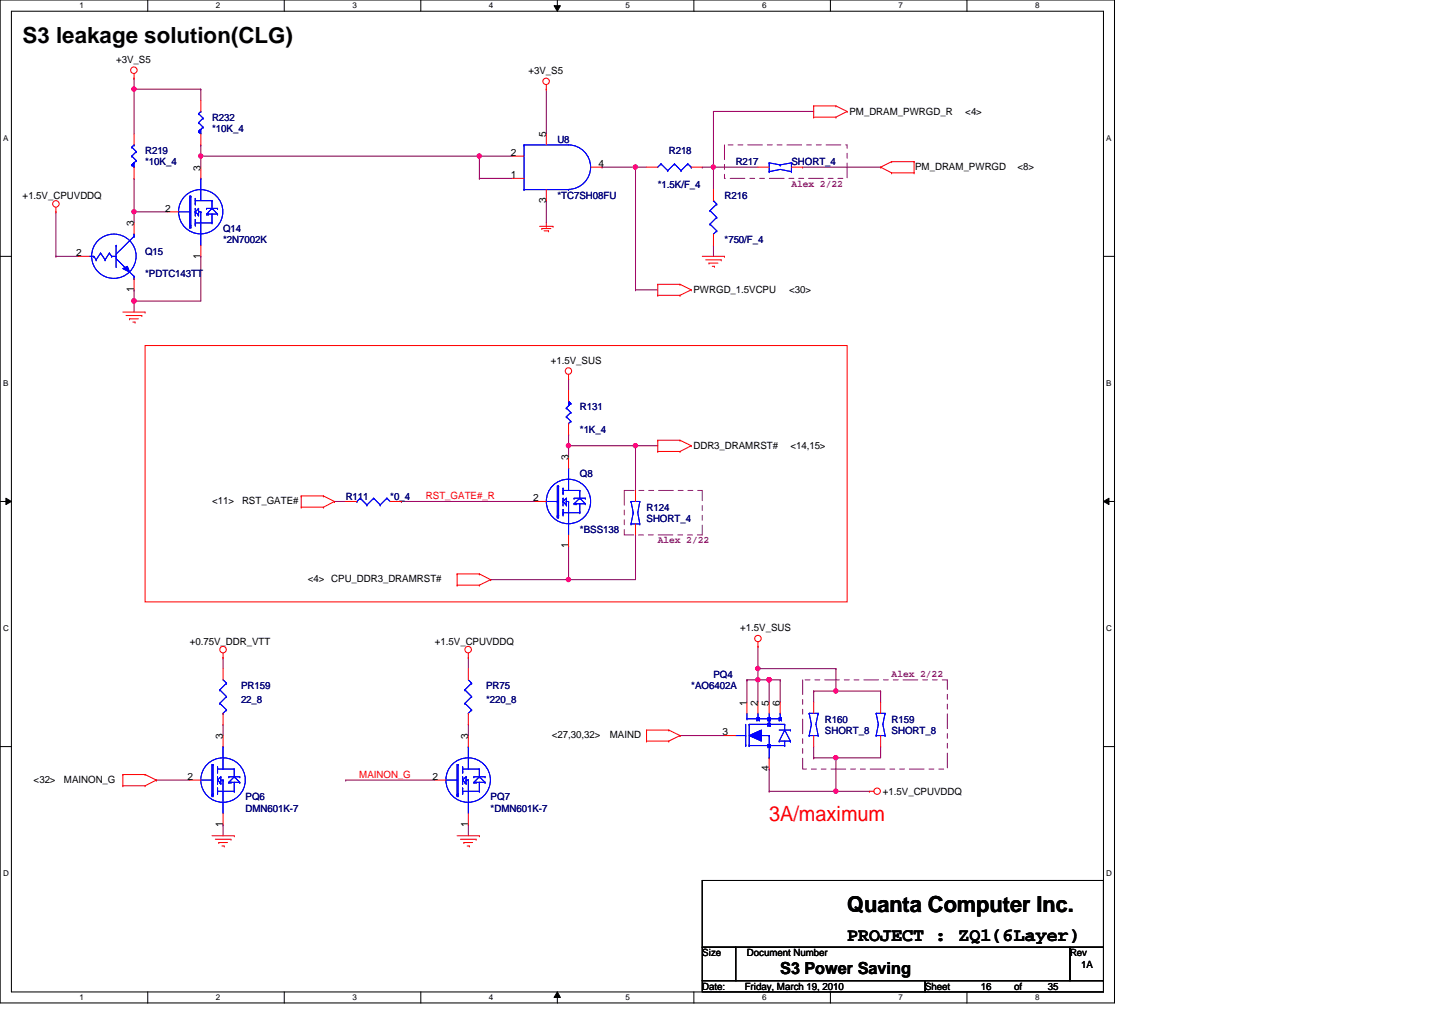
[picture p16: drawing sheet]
<svg xmlns="http://www.w3.org/2000/svg" width="297mm" height="210mm" viewBox="0 0 297 210" stroke-linecap="round" stroke-linejoin="round" font-family="sans-serif">
<defs><g id="words">
<g font-size="4.6">
<text x="4.7" y="8.9">S3 leakage solution(CLG)</text>
<text x="175.7" y="189.1">Quanta Computer Inc.</text>
</g>
<text font-size="4.4" fill="#f00" x="159.6" y="170.3">3A/maximum</text>
<text font-size="3.9" x="175.7" y="195.1">PROJECT : ZQ1(6Layer)</text>
<text font-size="3.4" x="161.8" y="202">S3 Power Saving</text>
<g font-size="2.1">
<text x="24.1" y="13">+3V_S5</text>
<text x="109.6" y="15.3">+3V_S5</text>
<text x="176.2" y="23.9">PM_DRAM_PWRGD_R</text>
<text x="200.2" y="23.9">&lt;4&gt;</text>
<text x="113.3" y="28.4" transform="rotate(-90 113.3 28.4)">5</text>
<text x="41.6" y="35.4" transform="rotate(-90 41.6 35.4)">3</text>
<text x="106" y="32.3">2</text>
<text x="124.2" y="34.6">4</text>
<text x="189.8" y="35.2">PM_DRAM_PWRGD</text>
<text x="211.1" y="35.2">&lt;8&gt;</text>
<text x="4.7" y="41.2">+1.5V_CPUVDDQ</text>
<text x="106" y="37">1</text>
<text x="27.8" y="46.9" transform="rotate(-90 27.8 46.9)">3</text>
<text x="34.3" y="43.9">2</text>
<text x="113.3" y="42.1" transform="rotate(-90 113.3 42.1)">3</text>
<text x="15.8" y="53.1">2</text>
<text x="41.6" y="53.7" transform="rotate(-90 41.6 53.7)">1</text>
<text x="27.8" y="60.6" transform="rotate(-90 27.8 60.6)">1</text>
<text x="143.8" y="60.9">PWRGD_1.5VCPU</text>
<text x="163.7" y="60.9">&lt;30&gt;</text>
<text x="114.3" y="75.4">+1.5V_SUS</text>
<text x="117.9" y="95.5" transform="rotate(-90 117.9 95.5)">3</text>
<text x="143.8" y="93.2">DDR3_DRAMRST#</text>
<text x="164" y="93.2">&lt;14,15&gt;</text>
<text x="44" y="104.6">&lt;11&gt;</text>
<text x="50.2" y="104.6">RST_GATE#</text>
<text x="110.6" y="104">2</text>
<text x="117.9" y="113.7" transform="rotate(-90 117.9 113.7)">1</text>
<text x="63.8" y="120.7">&lt;4&gt; CPU_DDR3_DRAMRST#</text>
<text x="153.5" y="130.9">+1.5V_SUS</text>
<text x="39.4" y="133.7">+0.75V_DDR_VTT</text>
<text x="90.2" y="133.7">+1.5V_CPUVDDQ</text>
<text x="154.9" y="146.3" transform="rotate(-90 154.9 146.3)">1</text>
<text x="157.2" y="146.3" transform="rotate(-90 157.2 146.3)">2</text>
<text x="159.5" y="146.3" transform="rotate(-90 159.5 146.3)">5</text>
<text x="161.8" y="146.3" transform="rotate(-90 161.8 146.3)">6</text>
<text x="46.2" y="153.3" transform="rotate(-90 46.2 153.3)">3</text>
<text x="97.1" y="153.3" transform="rotate(-90 97.1 153.3)">3</text>
<text x="114.5" y="153.1">&lt;27,30,32&gt;</text>
<text x="126.5" y="153.1">MAIND</text>
<text x="149.9" y="152.5">3</text>
<text x="38.9" y="161.8">2</text>
<text x="89.7" y="161.8">2</text>
<text x="159.5" y="160" transform="rotate(-90 159.5 160)">4</text>
<text x="7" y="162.3">&lt;32&gt;</text>
<text x="13.2" y="162.3">MAINON_G</text>
<text x="183.1" y="164.9">+1.5V_CPUVDDQ</text>
<text x="46.2" y="171.5" transform="rotate(-90 46.2 171.5)">1</text>
<text x="97.1" y="171.5" transform="rotate(-90 97.1 171.5)">1</text>
<text x="145.7" y="198.4">Size</text>
<text x="154.9" y="198.4">Document Number</text>
<text x="222" y="198.4">Rev</text>
<text x="224.3" y="200.7">1A</text>
<text x="145.7" y="205.3">Date:</text>
<text x="154.5" y="205.3">Friday, March 19, 2010</text>
<text x="191.9" y="205.3">Sheet</text>
<text x="203.5" y="205.3">16</text>
<text x="210.4" y="205.3">of</text>
<text x="217.3" y="205.3">35</text>
</g>
<g font-size="2.1" fill="#000080">
<text x="44" y="25">R232</text>
<text x="44" y="27.3">*10K_4</text>
<text x="115.6" y="29.7">U8</text>
<text x="30.1" y="32">R219</text>
<text x="30.1" y="34.3">*10K_4</text>
<text x="138.7" y="32">R218</text>
<text x="152.6" y="34.3">R217</text>
<text x="164.2" y="34.3">SHORT_4</text>
<text x="115.6" y="41.2">*TC7SH08FU</text>
<text x="136.4" y="38.9">*1.5K/F_4</text>
<text x="150.3" y="41.2">R216</text>
<text x="30.1" y="52.8">Q15</text>
<text x="46.3" y="48.1">Q14</text>
<text x="46.3" y="50.5">*2N7002K</text>
<text x="150.3" y="50.5">*750/F_4</text>
<text x="30.1" y="57.4">*PDTC143TT</text>
<text x="120.3" y="85.1">R131</text>
<text x="120.3" y="89.7">*1K_4</text>
<text x="120.3" y="99">Q8</text>
<text x="71.7" y="103.6">R111</text>
<text x="80.9" y="103.6">*0_4</text>
<text x="134.1" y="105.9">R124</text>
<text x="120.3" y="110.6">*BSS138</text>
<text x="134.1" y="108.2">SHORT_4</text>
<text x="50" y="142.9">PR159</text>
<text x="100.8" y="142.9">PR75</text>
<text x="143.4" y="142.9">*AO6402A</text>
<text x="148" y="140.6">PQ4</text>
<text x="50" y="145.7">22_8</text>
<text x="100.8" y="145.7">*220_8</text>
<text x="171.1" y="149.9">R160</text>
<text x="185" y="149.9">R159</text>
<text x="171.1" y="152.1">SHORT_8</text>
<text x="185" y="152.1">SHORT_8</text>
<text x="50.9" y="166">PQ6</text>
<text x="101.8" y="166">PQ7</text>
<text x="50.9" y="168.4">DMN601K-7</text>
<text x="101.8" y="168.4">*DMN601K-7</text>
</g>
<g font-size="2.1" fill="#800080">
<text x="164.2" y="38.7">Alex 2/22</text>
<text x="136.4" y="112.6">Alex 2/22</text>
<text x="185" y="140.4">Alex 2/22</text>
</g>
<g font-size="2.1" fill="#f00">
<text x="88.3" y="103.5">RST_GATE#_R</text>
<text x="74.5" y="161.3">MAINON_G</text>
</g>
<g font-size="1.7">
<text x="16.5" y="1.7">1</text>
<text x="44.8" y="1.7">2</text>
<text x="73.1" y="1.7">3</text>
<text x="101.4" y="1.7">4</text>
<text x="129.7" y="1.7">5</text>
<text x="158.1" y="1.7">6</text>
<text x="186.4" y="1.7">7</text>
<text x="214.7" y="1.7">8</text>
<text x=".6" y="29.2">A</text>
<text x="229.5" y="29.2">A</text>
<text x=".6" y="80.1">B</text>
<text x="229.5" y="80.1">B</text>
<text x=".6" y="130.9">C</text>
<text x="229.5" y="130.9">C</text>
<text x=".6" y="181.7">D</text>
<text x="229.5" y="181.7">D</text>
<text x="16.5" y="207.5">1</text>
<text x="44.8" y="207.5">2</text>
<text x="73.1" y="207.5">3</text>
<text x="101.4" y="207.5">4</text>
<text x="129.7" y="207.5">5</text>
<text x="158.1" y="207.5">6</text>
<text x="186.4" y="207.5">7</text>
<text x="214.7" y="207.5">8</text>
</g>
</g></defs>
<path d="M0 0h231.2v208h-231.2zM2.4 2.3h226.5v203.4h-226.5z" fill="none" stroke="#000" stroke-width=".21"/>
<g fill="#fff">
<path d="M16.5 .3h.9v1.8h-.9z"/>
<path d="M16.5 206h.9v1.9h-.9z"/>
</g>
<path d="M30.6 0v2.3M30.6 205.7v2.4" fill="none" stroke="#000" stroke-width=".21"/>
<g fill="#fff">
<path d="M44.8 .3h.9v1.8h-.9z"/>
<path d="M44.8 206h.9v1.9h-.9z"/>
</g>
<path d="M59 0v2.3M59 205.7v2.4" fill="none" stroke="#000" stroke-width=".21"/>
<g fill="#fff">
<path d="M73.1 .3h.9v1.8h-.9z"/>
<path d="M73.1 206h.9v1.9h-.9z"/>
</g>
<path d="M87.3 0v2.3M87.3 205.7v2.4" fill="none" stroke="#000" stroke-width=".21"/>
<g fill="#fff">
<path d="M101.4 .3h1v1.8h-1z"/>
<path d="M101.4 206h1v1.9h-1z"/>
</g>
<path d="M114.9 1.2h1.3l-.6 1.1zM115.6 0v2.3M115.6 205.7l.6 1.2h-1.3zM115.6 205.7v2.4" fill="none" stroke="#000" stroke-width=".21"/>
<path d="M114.9 1.2h1.3l-.6 1.1zM115.6 205.7l.6 1.2h-1.3z" fill="#000"/>
<g fill="#fff">
<path d="M129.7 .3h1v1.8h-1z"/>
<path d="M129.7 206h1v1.9h-1z"/>
</g>
<path d="M143.9 0v2.3M143.9 205.7v2.4" fill="none" stroke="#000" stroke-width=".21"/>
<g fill="#fff">
<path d="M158.1 .3h.9v1.8h-.9z"/>
<path d="M158.1 206h.9v1.9h-.9z"/>
</g>
<path d="M172.3 0v2.3M172.3 205.7v2.4" fill="none" stroke="#000" stroke-width=".21"/>
<g fill="#fff">
<path d="M186.4 .3h.9v1.8h-.9z"/>
<path d="M186.4 206h.9v1.9h-.9z"/>
</g>
<path d="M200.6 0v2.3M200.6 205.7v2.4" fill="none" stroke="#000" stroke-width=".21"/>
<g fill="#fff">
<path d="M214.7 .3h.9v1.8h-.9z"/>
<path d="M214.7 206h.9v1.9h-.9z"/>
<path d="M.6 27.7h1.1v1.9h-1.1z"/>
<path d="M229.5 27.7h1.1v1.9h-1.1z"/>
<path d="M.6 78.6h1.1v1.8h-1.1z"/>
<path d="M229.5 78.6h1.1v1.8h-1.1z"/>
</g>
<path d="M0 53.2h2.4M228.9 53.2h2.3" fill="none" stroke="#000" stroke-width=".21"/>
<g fill="#fff">
<path d="M.6 129.4h1.2v1.9h-1.2z"/>
<path d="M229.5 129.4h1.2v1.9h-1.2z"/>
</g>
<path d="M0 104h2.4M1.2 103.3l1.2 .7-1.2 .6zM228.9 104l1.1-.7v1.3zM228.9 104h2.3" fill="none" stroke="#000" stroke-width=".21"/>
<path d="M1.2 103.3l1.2 .7-1.2 .6zM228.9 104l1.1-.7v1.3z" fill="#000"/>
<g fill="#fff">
<path d="M.6 180.3h1.2v1.8h-1.2z"/>
<path d="M229.5 180.3h1.2v1.8h-1.2z"/>
</g>
<path d="M0 154.9h2.4M228.9 154.9h2.3" fill="none" stroke="#000" stroke-width=".21"/>
<g fill="none" stroke="#800040" stroke-width=".21">
<path d="M46.3 136.4h.1M46.3 136.4v2.3M97.2 136.4h.1M97.2 136.4v2.3M157.2 138.7h.1M157.2 138.7v2.3M46.3 150.2h.1M46.3 150.2v2.4M97.2 150.2h.1M97.2 150.2v2.4M168.8 143.3h.1M168.8 157.2h.1"/>
<path d="M168.8 143.3h4.6M168.8 157.2h4.6M32.4 161.8h.1M32.4 161.8h7M46.3 171.1h.1M46.3 171.1v2.3M71.7 161.8h.1M71.7 161.8h18.5M97.2 171.1h.1M97.2 171.1v2.3"/>
</g>
<circle cx="157.2" cy="141" r=".45" fill="#f0f"/>
<circle cx="157.2" cy="141" r=".45" fill="none" stroke="#f0f" stroke-width=".21"/>
<circle cx="157.2" cy="138.7" r=".45" fill="#f0f"/>
<circle cx="157.2" cy="138.7" r=".45" fill="none" stroke="#f0f" stroke-width=".21"/>
<path d="M141.1 152.6h.1M141.1 152.6h9.2M157.2 141h.1M157.2 141v4.6M159.6 159.5h.1M159.6 141h.1M159.6 159.5v4.6M159.6 141h2.2" fill="none" stroke="#800040" stroke-width=".21"/>
<circle cx="159.5" cy="141" r=".45" fill="#f0f"/>
<circle cx="159.5" cy="141" r=".45" fill="none" stroke="#f0f" stroke-width=".21"/>
<path d="M157.2 141h.1M157.2 141h2.4" fill="none" stroke="#800040" stroke-width=".21"/>
<circle cx="159.5" cy="141" r=".45" fill="#f0f"/>
<circle cx="159.5" cy="141" r=".45" fill="none" stroke="#f0f" stroke-width=".21"/>
<path d="M154.9 141h.1M154.9 141h2.3M154.9 141v4.6M159.6 141h.1M159.6 141v4.6M161.8 141h.1M161.8 141v4.6M173.4 164.1h.1M173.4 164.1h6.9" fill="none" stroke="#800040" stroke-width=".21"/>
<circle cx="173.4" cy="164.1" r=".45" fill="#f0f"/>
<circle cx="173.4" cy="164.1" r=".45" fill="none" stroke="#f0f" stroke-width=".21"/>
<path d="M173.4 138.7h.1M173.4 138.7v4.6" fill="none" stroke="#800040" stroke-width=".21"/>
<circle cx="173.4" cy="143.3" r=".45" fill="#f0f"/>
<circle cx="173.4" cy="143.3" r=".45" fill="none" stroke="#f0f" stroke-width=".21"/>
<path d="M157.2 138.7h.1M157.2 134.1h.1M157.2 138.7h16.2M157.2 134.1v4.6M173.4 157.2h.1M173.4 143.3h.1M173.4 157.2h9.3M173.4 143.3h9.3M173.4 157.2v6.9" fill="none" stroke="#800040" stroke-width=".21"/>
<circle cx="173.4" cy="157.2" r=".45" fill="#f0f"/>
<circle cx="173.4" cy="157.2" r=".45" fill="none" stroke="#f0f" stroke-width=".21"/>
<path d="M27.8 43.9h.1M27.8 43.9h6.9M159.6 164.1h.1M159.6 164.1h13.8" fill="none" stroke="#800040" stroke-width=".21"/>
<circle cx="27.8" cy="43.9" r=".45" fill="#f0f"/>
<circle cx="27.8" cy="43.9" r=".45" fill="none" stroke="#f0f" stroke-width=".21"/>
<path d="M148 34.7h.1M148 34.7v4.6M131.8 60.1h.1M131.8 60.1h4.6" fill="none" stroke="#800040" stroke-width=".21"/>
<circle cx="148" cy="34.6" r=".45" fill="#f0f"/>
<circle cx="148" cy="34.6" r=".45" fill="none" stroke="#f0f" stroke-width=".21"/>
<g fill="none" stroke="#800040" stroke-width=".21">
<path d="M113.3 18.5h.1M113.3 18.5v9.3M99.4 37h.1M99.4 37h7M124.9 34.7h.1M124.9 34.7h6.9M131.8 34.7h.1M131.8 34.7v25.4M145.7 34.7h.1M145.7 34.7h11.5M148 34.7h.1M113.3 41.6h.1"/>
<path d="M113.3 41.6v4.6M148 50.9h.1M148 50.9v2.3"/>
</g>
<circle cx="131.8" cy="34.6" r=".45" fill="#f0f"/>
<circle cx="131.8" cy="34.6" r=".45" fill="none" stroke="#f0f" stroke-width=".21"/>
<path d="M27.8 37h.1M27.8 37v6.9M131.8 34.7h.1M131.8 34.7h2.3M11.6 43.9h.1M11.6 43.9v9.3M27.8 60.1h.1M27.8 62.4h.1M27.8 60.1v4.6" fill="none" stroke="#800040" stroke-width=".21"/>
<circle cx="27.8" cy="62.4" r=".45" fill="#f0f"/>
<circle cx="27.8" cy="62.4" r=".45" fill="none" stroke="#f0f" stroke-width=".21"/>
<path d="M27.8 18.5h.1M27.8 18.5v9.3M41.7 53.2h.1M41.7 53.2v9.2h-13.9M27.8 62.4h.1" fill="none" stroke="#800040" stroke-width=".21"/>
<circle cx="27.8" cy="62.4" r=".45" fill="#f0f"/>
<circle cx="27.8" cy="62.4" r=".45" fill="none" stroke="#f0f" stroke-width=".21"/>
<path d="M27.8 18.5h.1M27.8 18.5h13.9" fill="none" stroke="#800040" stroke-width=".21"/>
<circle cx="27.8" cy="18.5" r=".45" fill="#f0f"/>
<circle cx="27.8" cy="18.5" r=".45" fill="none" stroke="#f0f" stroke-width=".21"/>
<g fill="none" stroke="#800040" stroke-width=".21">
<path d="M27.8 16.2h.1M27.8 16.2v2.3M41.7 18.5h.1M41.7 18.5v2.3M41.7 32.4h.1M41.7 32.4v2.3M11.6 53.2h.1M11.6 53.2h4.7M27.8 43.9h.1M27.8 43.9v2.3M117.9 78.6h.1M117.9 78.6v2.3"/>
<path d="M117.9 92.5h.1M117.9 92.5v2.3M131.8 92.5h.1M131.8 92.5h4.6M69.4 104h.1M69.4 104h2.3M83.3 104h.1M83.3 104h27.7"/>
</g>
<circle cx="131.8" cy="92.4" r=".45" fill="#f0f"/>
<circle cx="131.8" cy="92.4" r=".45" fill="none" stroke="#f0f" stroke-width=".21"/>
<path d="M117.9 113.3h.1M117.9 113.3v6.9M131.8 111h.1M131.8 111v9.2" fill="none" stroke="#800040" stroke-width=".21"/>
<circle cx="117.9" cy="120.2" r=".45" fill="#f0f"/>
<circle cx="117.9" cy="120.2" r=".45" fill="none" stroke="#f0f" stroke-width=".21"/>
<path d="M117.9 90.2h.1M117.9 92.5h.1M117.9 90.2v2.3M117.9 92.5h13.9M131.8 92.5h.1M131.8 92.5v9.2M101.8 120.2h.1M101.8 120.2h30M117.9 120.2h.1" fill="none" stroke="#800040" stroke-width=".21"/>
<circle cx="117.9" cy="92.4" r=".45" fill="#f0f"/>
<circle cx="117.9" cy="92.4" r=".45" fill="none" stroke="#f0f" stroke-width=".21"/>
<path d="M99.4 32.4h.1M99.4 32.4v4.6M99.4 32.4h7" fill="none" stroke="#800040" stroke-width=".21"/>
<circle cx="99.4" cy="32.4" r=".45" fill="#f0f"/>
<circle cx="99.4" cy="32.4" r=".45" fill="none" stroke="#f0f" stroke-width=".21"/>
<path d="M41.7 30.1h.1M41.7 32.4h.1M41.7 30.1v2.3M41.7 32.4h57.7M148 23.1h.1M148 23.1h20.8M148 23.1v11.6M166.5 34.7h.1M166.5 34.7h16.2" fill="none" stroke="#800040" stroke-width=".21"/>
<circle cx="41.6" cy="32.4" r=".45" fill="#f0f"/>
<circle cx="41.6" cy="32.4" r=".45" fill="none" stroke="#f0f" stroke-width=".21"/>
<path d="M168.8 143.3h.1M168.8 157.2h.1M168.8 143.3v2.3M168.8 154.9v2.3M182.7 154.9h.1M182.7 143.3h.1M182.7 143.3v2.3M182.7 154.9v2.3" fill="none" stroke="#800040" stroke-width=".21"/>
<g fill="none" stroke="#f00" stroke-width=".21">
<path d="M27.8 16.2h.1M27.8 15.3v.9M113.3 18.5h.1M113.3 17.6v.9M168.8 24.3h.1M168.8 22h.1M168.8 22h4.6M168.8 24.3h4.6M168.8 22v2.3M173.4 22h.1M173.4 24.3h.1M173.4 22l2.3 1.1"/>
<path d="M175.7 23.1h.1M175.7 23.1l-2.3 1.2M182.7 34.7h.1M182.7 34.7l2.3 1.2M185 33.5h.1M185 35.9h.1M185 33.5h4.6M185 33.5l-2.3 1.2M185 35.9h4.6M189.6 35.9h.1M189.6 33.5h.1M189.6 33.5v2.4"/>
<path d="M11.6 43.9h.1M11.6 43v.9M111.9 46.9h2.8M112.4 47.4h.1M112.4 47.4h1.9M112.9 47.9h.9M113.3 46.9h.1M113.3 46.2v.7M113.8 47.9h.1M114.7 46.9h.1M136.4 59h.1M136.4 59h4.7"/>
<path d="M136.4 59v2.3M141.1 59h.1M141.1 59l2.3 1.1M145.7 53.2h4.6M146.4 53.9h3.2M147.1 54.6h.1M147.1 54.6h1.8M147.7 55.2h.5M148.2 55.2h.1M149.6 53.9h.1M150.3 53.2h.1M25.5 64.7h4.6"/>
<path d="M26.2 65.4h3.2M26.9 66.1h.1M26.9 66.1h1.8M27.6 66.8h.4M28 66.8h.1M29.4 65.4h.1M30.1 71.7h145.6v53.1h-145.6zM30.1 64.7h.1M117.9 78.6h.1M117.9 77.7v.9M136.4 61.3h.1M136.4 61.3h4.7"/>
<path d="M141.1 61.3h.1M143.4 60.1h.1M143.4 60.1l-2.3 1.2M136.4 93.6h.1M136.4 91.3h.1M136.4 91.3v2.3M136.4 91.3h4.7M136.4 93.6h4.7M141.1 91.3h.1M141.1 93.6h.1M141.1 91.3l2.3 1.2M143.4 92.5h.1"/>
<path d="M143.4 92.5l-2.3 1.1M62.5 105.2h.1M62.5 102.9h.1M62.5 102.9h4.6M62.5 105.2h4.6M62.5 102.9v2.3M67.1 102.9h.1M67.1 105.2h.1M67.1 102.9l2.3 1.1M69.4 104h.1M69.4 104l-2.3 1.2M94.8 119h.1"/>
<path d="M94.8 119h4.6M94.8 119v2.4M99.4 119h.1M99.4 119l2.4 1.2M46.3 136.4h.1M46.3 135.5v.9M94.8 121.4h.1M94.8 121.4h4.6M97.2 136.4h.1M97.2 135.5v.9M99.4 121.4h.1M101.8 120.2h.1"/>
<path d="M101.8 120.2l-2.4 1.2M157.2 134.1h.1M157.2 133.1v1M134.1 153.7h.1M134.1 151.4h.1M134.1 151.4h4.6M134.1 153.7h4.6M134.1 151.4v2.3M138.7 151.4h.1M138.7 153.7h.1M138.7 151.4l2.4 1.2M141.1 152.6h.1"/>
<path d="M141.1 152.6l-2.4 1.1M25.5 163h.1M25.5 160.7h.1M25.5 160.7h4.6M25.5 163h4.6M25.5 160.7v2.3M30.1 160.7h.1M30.1 163h.1M30.1 160.7l2.3 1.1M32.4 161.8h.1M32.4 161.8l-2.3 1.2M44 173.4h4.6"/>
<path d="M44.7 174.1h3.2M45.4 174.8h.1M45.4 174.8h1.8M46.1 175.5h.4M46.5 175.5h.1M47.9 174.1h.1M48.6 173.4h.1M94.8 173.4h4.6M95.5 174.1h3.3M96.2 174.8h.1M96.2 174.8h1.8M96.9 175.5h.5"/>
<path d="M97.4 175.5h.1M98.8 174.1h.1M99.4 173.4h.1M180.3 164.1h.1M180.3 164.1h1"/>
<circle cx="27.8" cy="14.6" r=".68"/>
<circle cx="113.3" cy="16.9" r=".67"/>
<circle cx="11.6" cy="42.3" r=".68"/>
<circle cx="117.9" cy="76.9" r=".67"/>
<circle cx="46.3" cy="134.7" r=".68"/>
<circle cx="97.1" cy="134.7" r=".68"/>
<circle cx="157.2" cy="132.4" r=".67"/>
<circle cx="182" cy="164.1" r=".67"/>
</g>
<path d="M145.7 182.6h83.2v13.9h-83.2zM145.7 196.5h6.9v6.9h-6.9zM152.6 196.5h69.4v6.9h-69.4zM222 196.5h6.9v6.9h-6.9zM145.7 203.4h46.2v2.3h-46.2zM191.9 203.4h37v2.3h-37z" fill="none" stroke="#000" stroke-width=".21"/>
<path d="M150.3 30.1h25.4v6.9h-25.4zM129.5 101.7h16.2v9.3h-16.2zM166.5 141h30v18.5h-30z" fill="none" stroke="#800080" stroke-width=".21" stroke-dasharray="3 1 1 1 1 1"/>
<path d="M155.4 152.6l2.5-1.2v2.3z" fill="#00f"/>
<g fill="none" stroke="#00f" stroke-width=".21">
<path d="M152.6 152.6h2.1M154.7 152.6h.1M154.7 154.4h.1M154.7 154.6h.1M154.7 150.2v4.4M154.9 149.1h.1M154.9 148v1.1M154.9 149.1h6.9M155.4 152.6l2.5-1.2v2.3zM155.4 150.2h.1M155.4 154.6h.1M155.4 150.2v4.4"/>
<path d="M155.4 150.2h7.4M155.4 154.6h7.4M157 148.9h.1M157 149.4h.1M157 148.9h.5M157 149.4h.5M157 148.9v.5M157.2 149.1h.1M157.2 148v1.1M157.5 149.1h.1M157.5 148.9h.1M157.5 149.4h.1"/>
<path d="M157.5 148.9v.5M157.9 152.6h1.7M159.3 148.9h.1M159.3 149.4h.1M159.3 150h.1M159.3 150.5h.1M159.3 154.4h.1M159.3 154.9h.1M159.3 148.9h.5M159.3 149.4h.5M159.3 148.9v.5M159.3 150v.5"/>
<path d="M159.3 154.4v.5M159.3 150.5h.5M159.3 150h.5M159.3 154.4h.5M159.3 154.9h.5M159.6 149.1h.1M159.6 149.4h.1M159.6 152.6h.1M159.6 150.2h.1M159.6 150.5h.1M159.6 154.4h.1M159.6 157.2h.1"/>
<path d="M159.6 148v2.2M159.6 152.6v4.6M159.8 149.4h.1M159.8 148.9h.1M159.8 150.5h.1M159.8 150h.1M159.8 154.9h.1M159.8 154.4h.1M159.8 148.9v.5M159.8 150v.5M159.8 154.4v.5M161.6 149.4h.1"/>
<path d="M161.6 148.9h.1M161.6 153.7h.1M161.6 148.9h.5M161.6 149.4h.5M161.6 148.9v.5M161.6 151.4h2.4M161.8 148.9h.1M161.8 149.1h.1M161.8 148h.1M161.8 148v1.1M161.8 153.7h2.2M162.1 148.9h.1"/>
<path d="M162.1 149.1h.1M162.1 149.4h.1M162.1 148.9v.5M162.8 150.2h.1M162.8 151.4h.1M162.8 154.6h.1M162.8 150.2v1.2M162.8 153.7v.9M162.8 151.4l-1.2 2.3M162.8 151.4l1.2 2.3M164 151.4h.1M164 153.7h.1"/>
</g>
<path d="M155.4 152.6l2.5-1.2v2.3z" fill="#00f"/>
<g fill="none" stroke="#00f" stroke-width=".21">
<path d="M152.6 152.6h2.1M154.7 152.6h.1M154.7 154.4h.1M154.7 154.6h.1M154.7 150.2v4.4M154.9 149.1h.1M154.9 148v1.1M154.9 149.1h6.9M155.4 152.6l2.5-1.2v2.3zM155.4 150.2h.1M155.4 154.6h.1M155.4 150.2v4.4"/>
<path d="M155.4 150.2h7.4M155.4 154.6h7.4M157 148.9h.1M157 149.4h.1M157 148.9h.5M157 149.4h.5M157 148.9v.5M157.2 149.1h.1M157.2 148v1.1M157.5 149.1h.1M157.5 148.9h.1M157.5 149.4h.1"/>
<path d="M157.5 148.9v.5M157.9 152.6h1.7M159.3 148.9h.1M159.3 149.4h.1M159.3 150h.1M159.3 150.5h.1M159.3 154.4h.1M159.3 154.9h.1M159.3 148.9h.5M159.3 149.4h.5M159.3 148.9v.5M159.3 150v.5"/>
<path d="M159.3 154.4v.5M159.3 150.5h.5M159.3 150h.5M159.3 154.4h.5M159.3 154.9h.5M159.6 149.1h.1M159.6 149.4h.1M159.6 152.6h.1M159.6 150.2h.1M159.6 150.5h.1M159.6 154.4h.1M159.6 157.2h.1"/>
<path d="M159.6 148v2.2M159.6 152.6v4.6M159.8 149.4h.1M159.8 148.9h.1M159.8 150.5h.1M159.8 150h.1M159.8 154.9h.1M159.8 154.4h.1M159.8 148.9v.5M159.8 150v.5M159.8 154.4v.5M161.6 149.4h.1"/>
<path d="M161.6 148.9h.1M161.6 153.7h.1M161.6 148.9h.5M161.6 149.4h.5M161.6 148.9v.5M161.6 151.4h2.4M161.8 148.9h.1M161.8 149.1h.1M161.8 148h.1M161.8 148v1.1M161.8 153.7h2.2M162.1 148.9h.1"/>
<path d="M162.1 149.1h.1M162.1 149.4h.1M162.1 148.9v.5M162.8 150.2h.1M162.8 151.4h.1M162.8 154.6h.1M162.8 150.2v1.2M162.8 153.7v.9M162.8 151.4l-1.2 2.3M162.8 151.4l1.2 2.3M164 151.4h.1M164 153.7h.1"/>
</g>
<path d="M150.3 152.6h2.3M154.9 145.6v2.4M157.2 145.6v2.4M159.6 145.6v2.4M159.6 157.2v2.3M161.8 145.6v2.4" fill="none" stroke="#f00" stroke-width=".21"/>
<path d="M25.5 55.7l.9-.5 .5 1.2z" fill="#00f"/>
<g fill="none" stroke="#00f" stroke-width=".21">
<path d="M18.5 53.2h1M19.5 53.2h.1M19.5 53.2l.4 .7M19.9 53.9h.1M20.9 52.5h.1M20.9 52.5l-1 1.4M20.9 52.5l.9 1.4M21.8 53.9h.1M22.7 52.5h.1M22.7 52.5l-.9 1.4M22.7 52.5l.5 .7M23.2 53.2h.1"/>
<path d="M23.2 53.2h.9M24.1 53.2h.1M24.1 50.9h.1M24.1 50.9v4.6M24.1 53.6l1.8 1.9M25.5 55.7l.9-.5 .5 1.2zM25.9 55.5h.1M26.9 56.4l.9 .9M27.8 57.8h.1M27.8 57.3h.1M27.8 49h.1M27.8 48.6h.1"/>
<path d="M27.8 48.6v.4M27.8 57.3v.5M27.8 49l-3.7 3.7"/>
<circle cx="23.6" cy="53.1" r="4.6"/>
</g>
<path d="M25.5 55.7l.9-.5 .5 1.2z" fill="#00f"/>
<g fill="none" stroke="#00f" stroke-width=".21">
<path d="M41.7 37h.1M41.7 37v4.6M18.5 53.2h1M19.5 53.2h.1M19.5 53.2l.4 .7M19.9 53.9h.1M20.9 52.5h.1M20.9 52.5l-1 1.4M20.9 52.5l.9 1.4M21.8 53.9h.1M22.7 52.5h.1M22.7 52.5l-.9 1.4"/>
<path d="M22.7 52.5l.5 .7M23.2 53.2h.1M23.2 53.2h.9M24.1 53.2h.1M24.1 50.9h.1M24.1 50.9v4.6M24.1 53.6l1.8 1.9M25.5 55.7l.9-.5 .5 1.2zM25.9 55.5h.1M26.9 56.4l.9 .9M27.8 57.8h.1M27.8 57.3h.1"/>
<path d="M27.8 49h.1M27.8 48.6h.1M27.8 48.6v.4M27.8 57.3v.5M27.8 49l-3.7 3.7M37 43.9h2.4M39.4 46.9h.1M39.4 43.9h.1M39.4 47.2h.1M39.4 47.2h.2M39.6 40.7h.1M39.6 46.7h.1"/>
<path d="M39.6 47.2h.1M39.6 40.7h-.2v6.5M39.6 40.7v6.5M40.5 41.6h.1M40.5 43.9h.1M40.5 43.2h.1M40.5 44.6h.1M40.5 45.6h.1M40.5 46.5h.1M40.5 41.1h.1M40.5 42.1h.1M40.5 42.3h.1"/>
<path d="M40.5 46.2h.1M40.5 46.7h.1M40.5 41.6h3.5M40.5 43.9l.7 .7M40.5 41.1v1.2M40.5 43.2v1.4M40.5 45.6v1.1M40.5 46.2h3.5M41 44.4h.1M41.2 44.6h.1M41.2 43.2h.1M41.2 43.9h.1"/>
<path d="M41.2 43.9h.5M41.2 43.2l-.7 .7M41.2 43.2v1.4M41.7 43.9h.1M41.7 43.9v7M42.8 44.4h.1M42.8 43.2h.1M42.8 44.4h2.3M42.8 43.2h2.3M43 44.4h.1M43.3 44.4h.1M44 44.4h.1"/>
<path d="M44 41.6h.1M44 43.2h.1M44 46.2h.1M44 41.6v1.6M44 44.4v1.8M44 43.2l1.1 1.2M44 43.2l-1.2 1.2M45.1 44.4h.1M45.1 43.2h.1M147.3 46.5h.1M147.3 43.7h.1M147.3 46.5l1.4 1.4"/>
<path d="M147.3 43.7l1.4 1.4M148 41.6h.1M148 41.6l.7 .7M148.7 47.9h.1M148.7 45.1h.1M148.7 42.3h.1M148.7 47.9l-.7 .7M148.7 45.1l-1.4 1.4M148.7 42.3l-1.4 1.4M117.5 84.6h.1M117.5 86.4h.1M117.5 84.6l.9 1"/>
<path d="M117.5 86.4l.9 1M117.9 97.1h.1M117.9 87.8h.1M117.9 97.1v4.6M117.9 83.2l.5 .5M118.4 83.7h.1M118.4 85.6h.1M118.4 87.4h.1M118.4 83.7l-.9 .9M118.4 85.6l-.9 .8M118.4 87.4l-.5 .4M113.3 104h2.3"/>
<path d="M115.6 107h.1M115.6 104h.1M115.6 107.3h.1M115.6 107.3h.3M115.9 100.8h.1M115.9 106.8h.1M115.9 107.3h.1M115.9 100.8h-.3v6.5M115.9 100.8v6.5M116.8 101.7h.1M116.8 104h.1M116.8 103.3h.1"/>
<path d="M116.8 104.7h.1M116.8 105.7h.1M116.8 106.6h.1M116.8 101.3h.1M116.8 102.2h.1M116.8 102.4h.1M116.8 106.3h.1M116.8 106.8h.1M116.8 101.7h3.5M116.8 104l.5 .5M116.8 101.3v1.1M116.8 103.3v1.4"/>
<path d="M116.8 105.7v1.1M116.8 106.3h3.5M117.3 104.5h.1M117.3 104.5l.2 .2M117.5 104.7h.1M117.5 103.3h.1M117.5 104h.1M117.5 104h.4M117.5 103.3l-.7 .7M117.5 103.3v1.4M117.9 104h.1M117.9 104v7"/>
<path d="M119.1 104.5h.1M119.1 103.3h.1M119.1 104.5h2.3M119.1 103.3h2.3M119.3 104.5h.1M119.5 104.5h.1M120.3 104.5h.1M120.3 101.7h.1M120.3 103.3h.1M120.3 106.3h.1M120.3 101.7v1.6M120.3 104.5v1.8"/>
<path d="M120.3 103.3l1.1 1.2M120.3 103.3l-1.2 1.2M121.4 104.5h.1M121.4 103.3h.1M167.8 152.6h.1M167.8 148h.1M167.8 152.6h1.9M167.8 148l.5 2.2M167.8 148h1.9M168.3 150.2h.1M168.3 150.2l-.5 2.4M169.7 152.6h.1"/>
<path d="M169.7 148h.1M169.7 148l-.5 2.2 .5 2.4"/>
<circle cx="23.6" cy="53.1" r="4.6"/>
<circle cx="41.6" cy="43.9" r="4.6"/>
<circle cx="117.9" cy="104" r="4.6"/>
</g>
<g fill="none" stroke="#f00" stroke-width=".21">
<path d="M41.7 34.7v2.3M148 39.3v2.3M16.3 53.2h2.2M27.8 46.2v2.4M27.8 57.8v2.3M34.7 43.9h2.3M41.7 50.9v2.3M148 48.6v2.3M117.9 94.8v2.3M111 104h2.3M117.9 111v2.3M168.8 145.6v2.4"/>
<path d="M168.8 152.6v2.3"/>
</g>
<path d="M117.9 83.2l.5 .5-.5 .5 .5-.5-.5 .5z" fill-rule="evenodd" fill="#00f"/>
<g fill="none" stroke="#00f" stroke-width=".21">
<path d="M117.5 84.6h.1M117.5 86.4h.1M117.5 84.6l.9 1M117.5 86.4l.9 1M117.9 83.2l.5 .5-.5 .5 .5-.5-.5 .5zM117.9 87.8h.1M117.9 83.2l.5 .5M118.4 83.7h.1M118.4 85.6h.1M118.4 87.4h.1M118.4 83.7l-.9 .9M118.4 85.6l-.9 .8"/>
<path d="M118.4 87.4l-.5 .4"/>
</g>
<path d="M117.9 83.2l.5 .5-.5 .5 .5-.5-.5 .5z" fill-rule="evenodd" fill="#00f"/>
<g fill="none" stroke="#00f" stroke-width=".21">
<path d="M41.2 27.3h.1M41.2 25.4h.1M41.2 23.6h.1M41.2 27.3l.5 .5M41.2 25.4l.9 1M41.2 23.6l.9 .9M41.7 23.1h.1M41.7 23.1l-.5 .5M42.1 26.4h.1M42.1 24.5h.1M42.1 26.4l-.9 .9M42.1 24.5l-.9 .9"/>
<path d="M108.7 30.1h.1M108.7 39.3h.1M108.7 30.1h9.2a4.6 4.6 0 0 1 4.6 4.6 4.6 4.6 0 0 1-4.6 4.6M108.7 30.1v9.2M108.7 39.3h9.2M117.9 39.3h.1M137.1 34h.1M137.1 34l-.7 .7M137.1 34l1.4 1.4M138.5 35.4h.1M139.9 34h.1M139.9 34l-1.4 1.4"/>
<path d="M139.9 34l1.4 1.4M141.3 35.4h.1M142.7 34h.1M142.7 34l-1.4 1.4M142.7 34l.7 .7M143.4 34.7h.1M159.6 35.6h.1M159.6 33.8h.1M159.6 35.6l2.2-.5 2.4 .5M159.6 33.8l2.2 .4M159.6 33.8v1.8M161.8 34.2h.1"/>
<path d="M164.2 35.6h.1M164.2 33.8h.1M164.2 33.8l-2.4 .4M164.2 33.8v1.8M117.9 83.2l.5 .5-.5 .5 .5-.5-.5 .5zM130.9 108.7h.1M130.9 104h.1M130.9 108.7h1.8M130.9 104l.5 2.3M130.9 104h1.8M131.4 106.3h.1M131.4 106.3l-.5 2.4"/>
<path d="M132.7 108.7h.1M132.7 104h.1M132.7 104l-.4 2.3 .4 2.4M44.2 158.6h.1M44.2 158.6h-.2v6.5M44.2 158.6v6.5M45.1 159.5h.1M45.1 159h.1M45.1 160h.1M45.1 159.5h3.5M45.1 159v1.2M46.3 154.9h.1"/>
<path d="M46.3 154.9v4.6M48.6 159.5h.1M48.6 159.5v1.6M95 158.6h.1M95 158.6h-.2v6.5M95 158.6v6.5M96 159.5h.1M96 159h.1M96 160h.1M96 159.5h3.4M96 159v1.2M96.4 143.1h.1"/>
<path d="M96.4 145.9h.1M96.4 143.1l1.4 1.4M96.4 145.9l1.4 1.3M97.2 148h.1M97.2 154.9h.1M97.2 141l.6 .7M97.2 154.9v4.6M97.8 141.7h.1M97.8 144.5h.1M97.8 147.2h.1M97.8 141.7l-1.4 1.4M97.8 144.5l-1.4 1.4"/>
<path d="M97.8 147.2l-.6 .8M99.4 159.5h.1M99.4 159.5v1.6M41.7 161.8h2.3M44 164.8h.1M44 161.8h.1M44 165.1h.1M44 165.1h.2M44.2 164.6h.1M44.2 165.1h.1M45.1 161.8h.1M45.1 161.1h.1"/>
<path d="M45.1 162.5h.1M45.1 163.4h.1M45.1 164.3h.1M45.1 160.2h.1M45.1 164.1h.1M45.1 164.6h.1M45.1 161.8l.5 .5M45.1 161.1v1.4M45.1 163.4v1.2M45.1 164.1h3.5M45.6 162.3h.1M45.6 162.3l.2 .2"/>
<path d="M45.8 162.5h.1M45.8 161.1h.1M45.8 161.8h.1M45.8 161.8h.5M45.8 161.1l-.7 .7M45.8 161.1v1.4M46.3 161.8h.1M46.3 161.8v6.9M47.5 162.3h.1M47.5 161.1h.1M47.5 162.3h2.2M47.5 161.1h2.2"/>
<path d="M47.7 162.3h.1M47.9 162.3h.1M48.6 162.3h.1M48.6 161.1h.1M48.6 164.1h.1M48.6 162.3v1.8M48.6 161.1l1.1 1.2M48.6 161.1l-1.1 1.2M49.7 162.3h.1M49.7 161.1h.1M92.5 161.8h2.3M94.8 164.8h.1"/>
<path d="M94.8 161.8h.1M94.8 165.1h.1M94.8 165.1h.2M95 164.6h.1M95 165.1h.1M96 161.8h.1M96 161.1h.1M96 162.5h.1M96 163.4h.1M96 164.3h.1M96 160.2h.1M96 164.1h.1"/>
<path d="M96 164.6h.1M96 164.1h3.4M96 161.8l.7 .7M96 161.1v1.4M96 163.4v1.2M96.4 162.3h.1M96.7 162.5h.1M96.7 161.1h.1M96.7 161.8h.1M96.7 161.8h.5M96.7 161.1l-.7 .7M96.7 161.1v1.4"/>
<path d="M97.2 161.8h.1M97.2 161.8v6.9M98.3 162.3h.1M98.3 161.1h.1M98.3 162.3h2.3M98.3 161.1h2.3M98.5 162.3h.1M98.8 162.3h.1M99.4 162.3h.1M99.4 161.1h.1M99.4 164.1h.1M99.4 162.3v1.8"/>
<path d="M99.4 161.1l1.2 1.2M99.4 161.1l-1.1 1.2M100.6 162.3h.1M100.6 161.1h.1"/>
<circle cx="46.3" cy="161.8" r="4.6"/>
<circle cx="97.1" cy="161.8" r="4.6"/>
</g>
<g fill="none" stroke="#f00" stroke-width=".21">
<path d="M106.4 32.4h2.3M106.4 37h2.3M113.3 27.8v2.3M113.3 39.3v2.3M122.6 34.7h2.3M134.1 34.7h2.3M143.4 34.7h2.3M157.2 34.7h2.4M164.2 34.7h2.3M117.9 80.9v2.3M117.9 87.8v2.4M131.8 101.7v2.3"/>
<path d="M131.8 108.7v2.3M97.2 138.7v2.3M46.3 152.6v2.3M97.2 148v2.2M97.2 152.6v2.3M39.4 161.8h2.3M46.3 168.7v2.4M90.2 161.8h2.3M97.2 168.7v2.4"/>
</g>
<path d="M41.2 27.3l.5-.5v1l-.5-.5 .5-.5z" fill-rule="evenodd" fill="#00f"/>
<g fill="none" stroke="#00f" stroke-width=".21">
<path d="M41.2 27.3l.5-.5v1l-.5-.5 .5-.5zM41.2 27.3h.1M41.2 25.4h.1M41.2 23.6h.1M41.2 27.3l.5 .5M41.2 25.4l.9 1M41.2 23.6l.9 .9M41.7 23.1h.1M41.7 23.1l-.5 .5M42.1 26.4h.1M42.1 24.5h.1M42.1 26.4l-.9 .9"/>
<path d="M42.1 24.5l-.9 .9"/>
</g>
<path d="M41.2 27.3l.5-.5v1l-.5-.5 .5-.5z" fill-rule="evenodd" fill="#00f"/>
<g fill="none" stroke="#00f" stroke-width=".21">
<path d="M27.3 34.2h.1M27.3 32.4h.1M27.3 30.5h.1M27.3 34.2l.5 .5M27.3 32.4l1 .9M27.3 30.5l1 1M27.8 30.1h.1M27.8 30.1l-.5 .4M28.3 33.3h.1M28.3 31.5h.1M28.3 33.3l-1 .9M28.3 31.5l-1 .9"/>
<path d="M41.2 27.3l.5-.5v1l-.5-.5 .5-.5zM74 104h.1M74.7 103.3h.1M74.7 103.3l1.4 1.4M74.7 103.3l-.7 .7M76.1 104.7h.1M77.5 103.3h.1M77.5 103.3l1.4 1.4M77.5 103.3l-1.4 1.4M78.9 104.7h.1M80.3 103.3h.1M80.3 103.3l.6 .7"/>
<path d="M80.3 103.3l-1.4 1.4M45.6 143.1h.1M45.6 145.9h.1M45.6 143.1l1.4 1.4M45.6 145.9l1.4 1.3M46.3 148h.1M46.3 141l.7 .7M47 141.7h.1M47 144.5h.1M47 147.2h.1M47 141.7l-1.4 1.4M47 144.5l-1.4 1.4"/>
<path d="M47 147.2l-.7 .8"/>
</g>
<path d="M41.7 20.8v2.3M41.7 27.8v2.3M71.7 104h2.3M80.9 104h2.4M46.3 138.7v2.3M46.3 148v2.2" fill="none" stroke="#f00" stroke-width=".21"/>
<path d="M27.3 34.2l.5-.4v.9l-.5-.5 .5-.4z" fill-rule="evenodd" fill="#00f"/>
<g fill="none" stroke="#00f" stroke-width=".21">
<path d="M27.3 34.2l.5-.4v.9l-.5-.5 .5-.4zM27.3 34.2h.1M27.3 32.4h.1M27.3 30.5h.1M27.3 34.2l.5 .5M27.3 32.4l1 .9M27.3 30.5l1 1M27.8 30.1h.1M27.8 30.1l-.5 .4M28.3 33.3h.1M28.3 31.5h.1M28.3 33.3l-1 .9"/>
<path d="M28.3 31.5l-1 .9"/>
</g>
<path d="M27.3 34.2l.5-.4v.9l-.5-.5 .5-.4z" fill-rule="evenodd" fill="#00f"/>
<path d="M27.3 34.2l.5-.4v.9l-.5-.5 .5-.4zM181.7 152.6h.1M181.7 148h.1M181.7 152.6h1.9M181.7 148l.5 2.2M181.7 148h1.9M182.2 150.2h.1M182.2 150.2l-.5 2.4M183.6 152.6h.1M183.6 148h.1M183.6 148l-.5 2.2 .5 2.4" fill="none" stroke="#00f" stroke-width=".21"/>
<path d="M27.8 27.8v2.3M27.8 34.7v2.3M182.7 145.6v2.4M182.7 152.6v2.3" fill="none" stroke="#f00" stroke-width=".21"/>
<circle cx="157.2" cy="141" r=".45" fill="#f0f"/>
<circle cx="157.2" cy="141" r=".45" fill="none" stroke="#f0f" stroke-width=".21"/>
<circle cx="157.2" cy="138.7" r=".45" fill="#f0f"/>
<circle cx="157.2" cy="138.7" r=".45" fill="none" stroke="#f0f" stroke-width=".21"/>
<circle cx="159.5" cy="141" r=".45" fill="#f0f"/>
<circle cx="159.5" cy="141" r=".45" fill="none" stroke="#f0f" stroke-width=".21"/>
<circle cx="159.5" cy="141" r=".45" fill="#f0f"/>
<circle cx="159.5" cy="141" r=".45" fill="none" stroke="#f0f" stroke-width=".21"/>
<circle cx="173.4" cy="164.1" r=".45" fill="#f0f"/>
<circle cx="173.4" cy="164.1" r=".45" fill="none" stroke="#f0f" stroke-width=".21"/>
<circle cx="173.4" cy="143.3" r=".45" fill="#f0f"/>
<circle cx="173.4" cy="143.3" r=".45" fill="none" stroke="#f0f" stroke-width=".21"/>
<circle cx="173.4" cy="157.2" r=".45" fill="#f0f"/>
<circle cx="173.4" cy="157.2" r=".45" fill="none" stroke="#f0f" stroke-width=".21"/>
<circle cx="27.8" cy="43.9" r=".45" fill="#f0f"/>
<circle cx="27.8" cy="43.9" r=".45" fill="none" stroke="#f0f" stroke-width=".21"/>
<circle cx="148" cy="34.6" r=".45" fill="#f0f"/>
<circle cx="148" cy="34.6" r=".45" fill="none" stroke="#f0f" stroke-width=".21"/>
<circle cx="131.8" cy="34.6" r=".45" fill="#f0f"/>
<circle cx="131.8" cy="34.6" r=".45" fill="none" stroke="#f0f" stroke-width=".21"/>
<circle cx="27.8" cy="62.4" r=".45" fill="#f0f"/>
<circle cx="27.8" cy="62.4" r=".45" fill="none" stroke="#f0f" stroke-width=".21"/>
<circle cx="27.8" cy="62.4" r=".45" fill="#f0f"/>
<circle cx="27.8" cy="62.4" r=".45" fill="none" stroke="#f0f" stroke-width=".21"/>
<circle cx="27.8" cy="18.5" r=".45" fill="#f0f"/>
<circle cx="27.8" cy="18.5" r=".45" fill="none" stroke="#f0f" stroke-width=".21"/>
<circle cx="131.8" cy="92.4" r=".45" fill="#f0f"/>
<circle cx="131.8" cy="92.4" r=".45" fill="none" stroke="#f0f" stroke-width=".21"/>
<circle cx="117.9" cy="120.2" r=".45" fill="#f0f"/>
<circle cx="117.9" cy="120.2" r=".45" fill="none" stroke="#f0f" stroke-width=".21"/>
<circle cx="117.9" cy="92.4" r=".45" fill="#f0f"/>
<circle cx="117.9" cy="92.4" r=".45" fill="none" stroke="#f0f" stroke-width=".21"/>
<circle cx="99.4" cy="32.4" r=".45" fill="#f0f"/>
<circle cx="99.4" cy="32.4" r=".45" fill="none" stroke="#f0f" stroke-width=".21"/>
<circle cx="41.6" cy="32.4" r=".45" fill="#f0f"/>
<circle cx="41.6" cy="32.4" r=".45" fill="none" stroke="#f0f" stroke-width=".21"/>
<use href="#words"/>
</svg>
